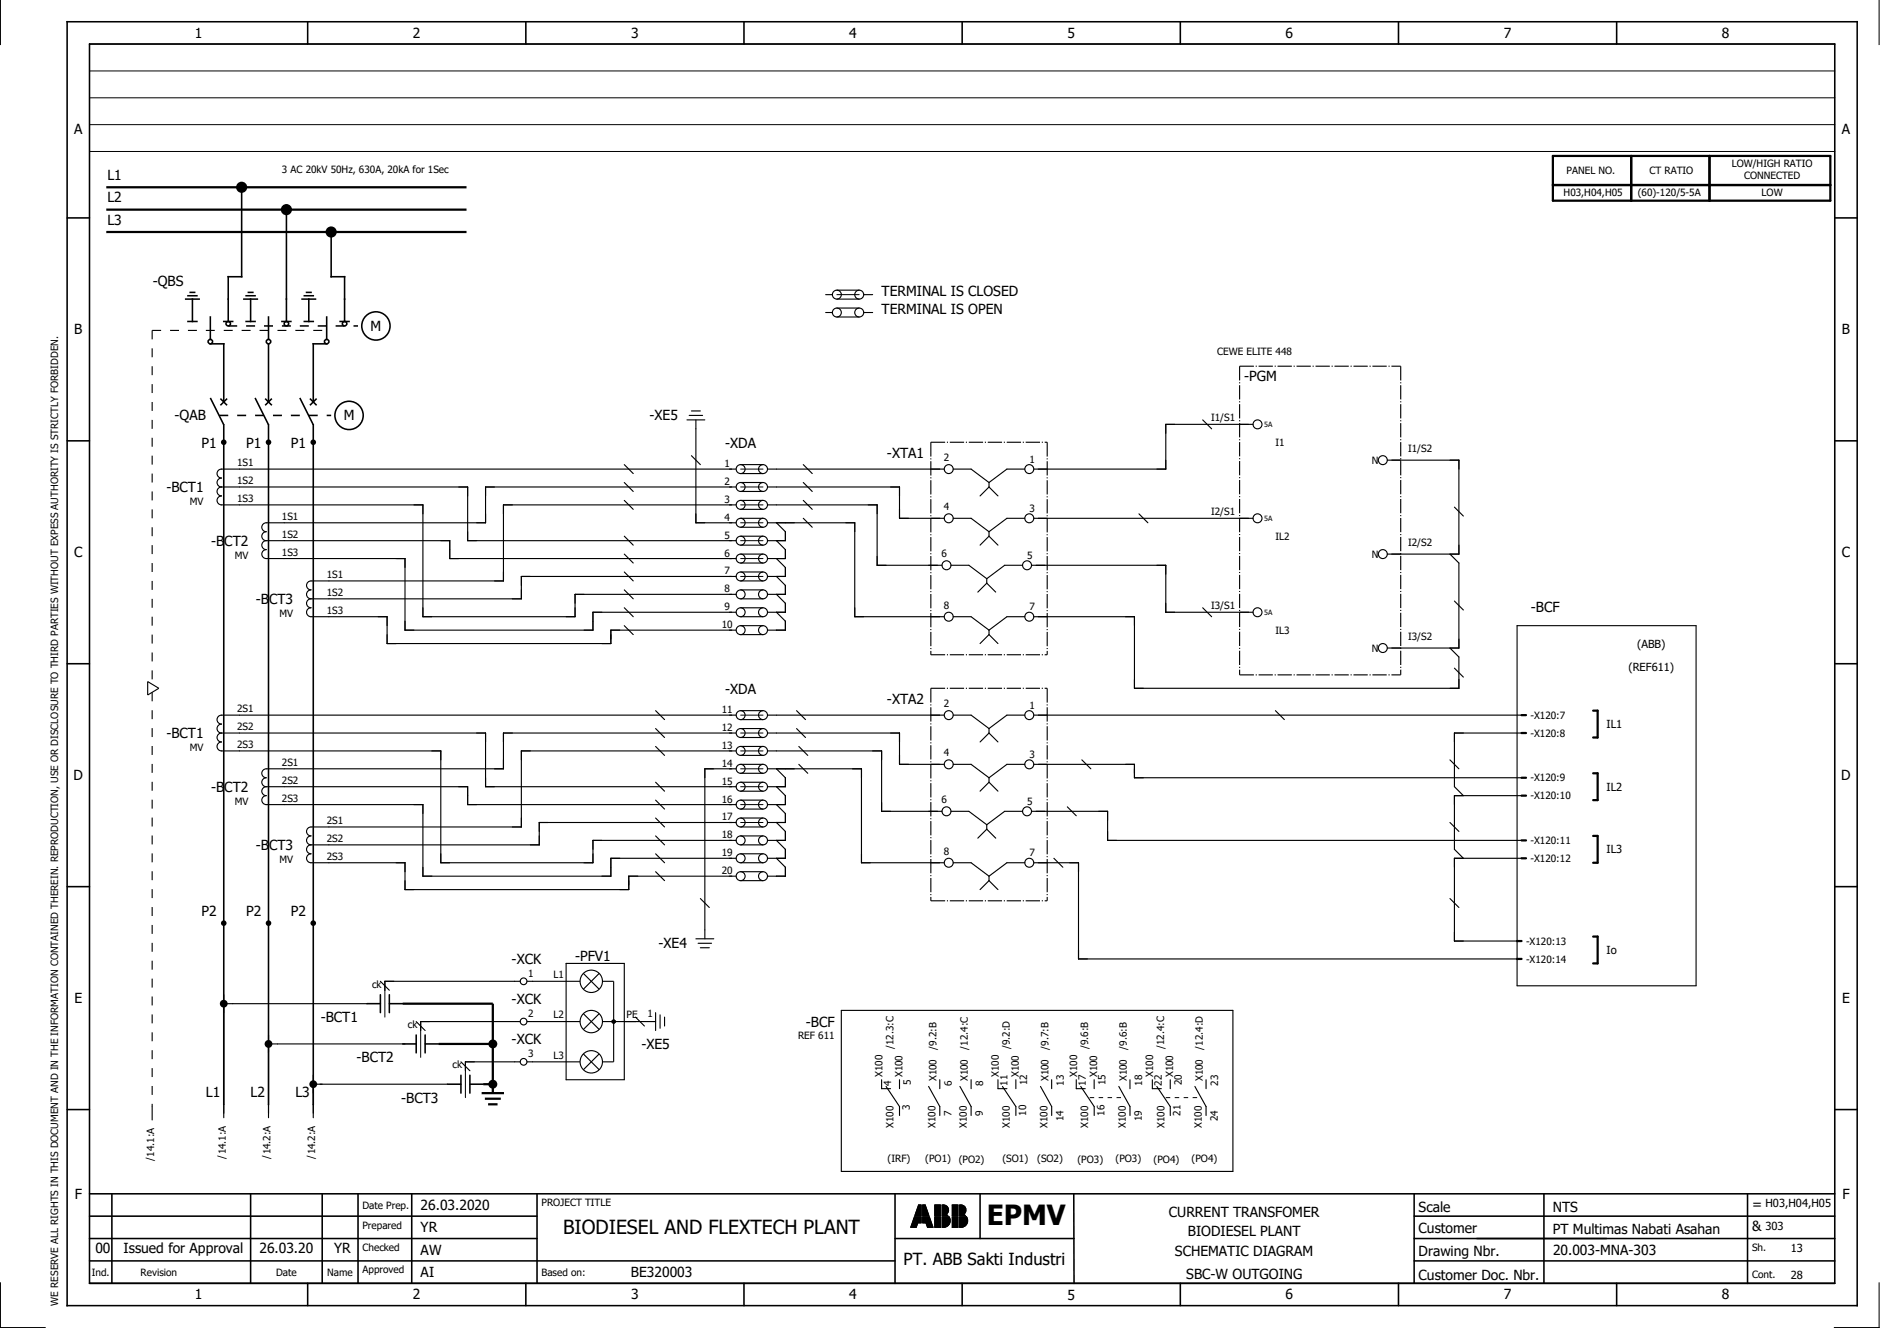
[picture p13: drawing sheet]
<svg xmlns="http://www.w3.org/2000/svg" width="297mm" height="210mm" viewBox="0 0 297 210" stroke-linecap="round" stroke-linejoin="round" font-family="sans-serif">
<defs><g id="words">
<text font-size="4.4" x="155.9" y="193.6">EPMV</text>
<text font-size="3.1" x="89" y="195.1">BIODIESEL AND FLEXTECH PLANT</text>
<text font-size="2.6" x="142.8" y="200">PT. ABB Sakti Industri</text>
<g font-size="2.2">
<text x="30.8" y="6">1</text>
<text x="65.2" y="6">2</text>
<text x="99.7" y="6">3</text>
<text x="134.2" y="6">4</text>
<text x="168.7" y="6">5</text>
<text x="203.1" y="6">6</text>
<text x="237.6" y="6">7</text>
<text x="272.1" y="6">8</text>
<text x="11.7" y="21.2">A</text>
<text x="291" y="21.2">A</text>
<text x="17" y="28.4">L1</text>
<text x="17" y="32">L2</text>
<text x="17" y="35.5">L3</text>
<text x="24.1" y="45.2">-QBS</text>
<text x="139.3" y="46.8">TERMINAL IS CLOSED</text>
<text x="11.7" y="52.9">B</text>
<text x="58.5" y="52.3">M</text>
<text x="139.3" y="49.7">TERMINAL IS OPEN</text>
<text x="291" y="52.9">B</text>
<text x="196.6" y="60.2">-PGM</text>
<text x="27.6" y="66.5">-QAB</text>
<text x="31.8" y="70.9">P1</text>
<text x="38.9" y="70.9">P1</text>
<text x="46" y="70.9">P1</text>
<text x="54.3" y="66.5">M</text>
<text x="102.6" y="66.5">-XE5</text>
<text x="114.6" y="70.9">-XDA</text>
<text x="26.3" y="77.8">-BCT1</text>
<text x="140.1" y="72.5">-XTA1</text>
<text x="11.7" y="88.1">C</text>
<text x="33.4" y="86.3">-BCT2</text>
<text x="291" y="88.1">C</text>
<text x="40.4" y="95.4">-BCT3</text>
<text x="241.9" y="96.7">-BCF</text>
<text x="114.6" y="109.8">-XDA</text>
<text x="140.1" y="111.3">-XTA2</text>
<text x="26.3" y="116.7">-BCT1</text>
<text x="11.6" y="123.3">D</text>
<text x="33.4" y="125.1">-BCT2</text>
<text x="290.9" y="123.3">D</text>
<text x="40.4" y="134.3">-BCT3</text>
<text x="31.8" y="144.8">P2</text>
<text x="38.9" y="144.8">P2</text>
<text x="46" y="144.8">P2</text>
<text x="104" y="149.9">-XE4</text>
<text x="80.8" y="152.3">-XCK</text>
<text x="90.9" y="151.8">-PFV1</text>
<text x="11.8" y="158.6">E</text>
<text x="50.7" y="161.6">-BCT1</text>
<text x="80.8" y="158.7">-XCK</text>
<text x="291.1" y="158.6">E</text>
<text x="56.3" y="167.9">-BCT2</text>
<text x="80.8" y="165.1">-XCK</text>
<text x="101.3" y="165.8">-XE5</text>
<text x="127.3" y="162.3">-BCF</text>
<text x="32.5" y="173.4">L1</text>
<text x="39.6" y="173.4">L2</text>
<text x="46.7" y="173.4">L3</text>
<text x="63.4" y="174.3">-BCT3</text>
<text x="11.8" y="189.5">F</text>
<text x="66.5" y="191.2">26.03.2020</text>
<text x="224.1" y="191.5">Scale</text>
<text x="245.4" y="191.5">NTS</text>
<text x="276.8" y="191.1">=</text>
<text x="291.1" y="189.5">F</text>
<text x="15.1" y="198">00</text>
<text x="19.5" y="198">Issued for Approval</text>
<text x="41" y="198">26.03.20</text>
<text x="52.8" y="198">YR</text>
<text x="66.5" y="194.8">YR</text>
<text x="184.7" y="192.3">CURRENT TRANSFOMER</text>
<text x="187.7" y="195.4">BIODIESEL PLANT</text>
<text x="224.1" y="194.9">Customer</text>
<text x="245.4" y="195">PT Multimas Nabati Asahan</text>
<text x="276.8" y="194.6">&amp;</text>
<text x="66.5" y="198.3">AW</text>
<text x="66.5" y="201.8">AI</text>
<text x="99.7" y="201.8">BE320003</text>
<text x="185.6" y="198.6">SCHEMATIC DIAGRAM</text>
<text x="187.4" y="202.1">SBC-W OUTGOING</text>
<text x="224.1" y="198.6">Drawing Nbr.</text>
<text x="224.1" y="202.3">Customer Doc. Nbr.</text>
<text x="245.4" y="198.3">20.003-MNA-303</text>
<text x="30.8" y="205.4">1</text>
<text x="65.2" y="205.4">2</text>
<text x="99.7" y="205.4">3</text>
<text x="134.2" y="205.4">4</text>
<text x="168.7" y="205.4">5</text>
<text x="203.1" y="205.4">6</text>
<text x="237.6" y="205.4">7</text>
<text x="272.1" y="205.4">8</text>
</g>
<g font-size="1.8">
<text x="257.3" y="106">(REF611)</text>
<text x="258.7" y="102.4">(ABB)</text>
<text x="253.8" y="115.1">IL1</text>
<text x="253.8" y="125">IL2</text>
<text x="253.8" y="134.9">IL3</text>
<text x="253.8" y="150.8">Io</text>
<text x="278.9" y="190.8">H03,H04,H05</text>
<text x="278.9" y="194.3">303</text>
<text x="282.9" y="197.9">13</text>
<text x="282.9" y="202.1">28</text>
</g>
<g font-size="1.6">
<text x="44.5" y="27.3">3 AC 20kV 50Hz, 630A, 20kA for 1Sec</text>
<text x="247.5" y="27.5">PANEL NO.</text>
<text x="260.6" y="27.5">CT RATIO</text>
<text x="273.6" y="26.4">LOW/HIGH RATIO</text>
<text x="275.6" y="28.3">CONNECTED</text>
<text x="247" y="31">H03,H04,H05</text>
<text x="258.8" y="31">(60)-120/5-5A</text>
<text x="278.3" y="31">LOW</text>
<text x="192.3" y="56.1">CEWE ELITE 448</text>
<text x="191.4" y="66.5">I1/S1</text>
<text x="201.5" y="70.5">I1</text>
<text x="222.5" y="71.5">I1/S2</text>
<text x="37.5" y="73.7">1S1</text>
<text x="37.5" y="76.5">1S2</text>
<text x="114.5" y="73.8">1</text>
<text x="114.5" y="76.6">2</text>
<text x="149.1" y="72.9">2</text>
<text x="162.7" y="73.1">1</text>
<text x="216.7" y="73.3">N</text>
<text x="30" y="79.8">MV</text>
<text x="37.5" y="79.3">1S3</text>
<text x="44.5" y="82.2">1S1</text>
<text x="114.5" y="79.5">3</text>
<text x="114.5" y="82.3">4</text>
<text x="149.1" y="80.7">4</text>
<text x="162.7" y="80.9">3</text>
<text x="191.4" y="81.4">I2/S1</text>
<text x="37.1" y="88.3">MV</text>
<text x="44.5" y="85">1S2</text>
<text x="44.5" y="87.8">1S3</text>
<text x="114.5" y="85.1">5</text>
<text x="114.5" y="88">6</text>
<text x="148.8" y="88.1">6</text>
<text x="162.3" y="88.3">5</text>
<text x="201.5" y="85.3">IL2</text>
<text x="216.7" y="88.2">N</text>
<text x="222.5" y="86.3">I2/S2</text>
<text x="51.6" y="91.4">1S1</text>
<text x="51.6" y="94.2">1S2</text>
<text x="114.5" y="90.8">7</text>
<text x="114.5" y="93.6">8</text>
<text x="44.2" y="97.5">MV</text>
<text x="51.6" y="97">1S3</text>
<text x="114" y="99.3">10</text>
<text x="114.5" y="96.4">9</text>
<text x="149.1" y="96.2">8</text>
<text x="162.7" y="96.5">7</text>
<text x="191.4" y="96.2">I3/S1</text>
<text x="201.5" y="100.2">IL3</text>
<text x="222.5" y="101.2">I3/S2</text>
<text x="216.7" y="103">N</text>
<text x="37.5" y="112.6">2S1</text>
<text x="114" y="112.7">11</text>
<text x="149.1" y="111.8">2</text>
<text x="162.7" y="112">1</text>
<text x="241.8" y="113.6">-X120:7</text>
<text x="30" y="118.7">MV</text>
<text x="37.5" y="115.4">2S2</text>
<text x="37.5" y="118.2">2S3</text>
<text x="114" y="115.5">12</text>
<text x="114" y="118.4">13</text>
<text x="149.1" y="119.5">4</text>
<text x="162.7" y="119.8">3</text>
<text x="241.8" y="116.4">-X120:8</text>
<text x="44.5" y="121.1">2S1</text>
<text x="44.5" y="123.9">2S2</text>
<text x="114" y="121.2">14</text>
<text x="114" y="124">15</text>
<text x="241.8" y="123.5">-X120:9</text>
<text x="37.1" y="127.2">MV</text>
<text x="44.5" y="126.7">2S3</text>
<text x="51.6" y="130.2">2S1</text>
<text x="114" y="126.8">16</text>
<text x="114" y="129.7">17</text>
<text x="148.8" y="127">6</text>
<text x="162.3" y="127.2">5</text>
<text x="241.8" y="126.3">-X120:10</text>
<text x="44.2" y="136.4">MV</text>
<text x="51.6" y="133.1">2S2</text>
<text x="51.6" y="135.9">2S3</text>
<text x="114" y="132.5">18</text>
<text x="114" y="135.3">19</text>
<text x="149.1" y="135.1">8</text>
<text x="162.7" y="135.3">7</text>
<text x="241.8" y="133.4">-X120:11</text>
<text x="241.8" y="136.2">-X120:12</text>
<text x="114" y="138.2">20</text>
<text x="241.1" y="149.3">-X120:13</text>
<text x="83.4" y="154.4">1</text>
<text x="87.4" y="154.6">L1</text>
<text x="241.1" y="152.1">-X120:14</text>
<text x="58.8" y="156.1">ck</text>
<text x="83.4" y="160.8">2</text>
<text x="87.4" y="160.9">L2</text>
<text x="99" y="160.9">PE</text>
<text x="102.3" y="160.7">1</text>
<text x="64.4" y="162.5">ck</text>
<text x="83.4" y="167.1">3</text>
<text x="87.4" y="167.3">L3</text>
<text x="126.1" y="164.3">REF 611</text>
<text x="141.2" y="165.8" transform="rotate(-90 141.2 165.8)">/12.3:C</text>
<text x="148" y="165.9" transform="rotate(-90 148 165.9)">/9.2:B</text>
<text x="152.9" y="165.9" transform="rotate(-90 152.9 165.9)">/12.4:C</text>
<text x="159.6" y="165.8" transform="rotate(-90 159.6 165.8)">/9.2:D</text>
<text x="165.7" y="165.9" transform="rotate(-90 165.7 165.9)">/9.7:B</text>
<text x="171.9" y="165.8" transform="rotate(-90 171.9 165.8)">/9.6:B</text>
<text x="178" y="165.9" transform="rotate(-90 178 165.9)">/9.6:B</text>
<text x="184" y="165.8" transform="rotate(-90 184 165.8)">/12.4:C</text>
<text x="190" y="165.9" transform="rotate(-90 190 165.9)">/12.4:D</text>
<text x="71.5" y="168.8">ck</text>
<text x="139.4" y="170.2" transform="rotate(-90 139.4 170.2)">X100</text>
<text x="140.8" y="171.6" transform="rotate(-90 140.8 171.6)">4</text>
<text x="142.6" y="170.3" transform="rotate(-90 142.6 170.3)">X100</text>
<text x="143.9" y="171.5" transform="rotate(-90 143.9 171.5)">5</text>
<text x="148" y="170.9" transform="rotate(-90 148 170.9)">X100</text>
<text x="150.4" y="171.6" transform="rotate(-90 150.4 171.6)">6</text>
<text x="152.9" y="170.9" transform="rotate(-90 152.9 170.9)">X100</text>
<text x="155.4" y="171.6" transform="rotate(-90 155.4 171.6)">8</text>
<text x="157.8" y="170.2" transform="rotate(-90 157.8 170.2)">X100</text>
<text x="159.2" y="171.6" transform="rotate(-90 159.2 171.6)">11</text>
<text x="161" y="170.3" transform="rotate(-90 161 170.3)">X100</text>
<text x="162.3" y="171.5" transform="rotate(-90 162.3 171.5)">12</text>
<text x="165.7" y="170.9" transform="rotate(-90 165.7 170.9)">X100</text>
<text x="168.1" y="171.6" transform="rotate(-90 168.1 171.6)">13</text>
<text x="170.2" y="170.2" transform="rotate(-90 170.2 170.2)">X100</text>
<text x="171.6" y="171.6" transform="rotate(-90 171.6 171.6)">17</text>
<text x="173.4" y="170.3" transform="rotate(-90 173.4 170.3)">X100</text>
<text x="174.7" y="171.5" transform="rotate(-90 174.7 171.5)">15</text>
<text x="178" y="170.9" transform="rotate(-90 178 170.9)">X100</text>
<text x="180.5" y="171.6" transform="rotate(-90 180.5 171.6)">18</text>
<text x="182.2" y="170.2" transform="rotate(-90 182.2 170.2)">X100</text>
<text x="183.6" y="171.6" transform="rotate(-90 183.6 171.6)">22</text>
<text x="185.4" y="170.3" transform="rotate(-90 185.4 170.3)">X100</text>
<text x="186.7" y="171.5" transform="rotate(-90 186.7 171.5)">20</text>
<text x="190.1" y="170.9" transform="rotate(-90 190.1 170.9)">X100</text>
<text x="192.5" y="171.6" transform="rotate(-90 192.5 171.6)">23</text>
<text x="141.2" y="178.3" transform="rotate(-90 141.2 178.3)">X100</text>
<text x="143.8" y="175.5" transform="rotate(-90 143.8 175.5)">3</text>
<text x="147.8" y="178.3" transform="rotate(-90 147.8 178.3)">X100</text>
<text x="150.4" y="176.4" transform="rotate(-90 150.4 176.4)">7</text>
<text x="152.8" y="178.3" transform="rotate(-90 152.8 178.3)">X100</text>
<text x="155.3" y="176.4" transform="rotate(-90 155.3 176.4)">9</text>
<text x="159.6" y="178.3" transform="rotate(-90 159.6 178.3)">X100</text>
<text x="162.1" y="176.4" transform="rotate(-90 162.1 176.4)">10</text>
<text x="165.5" y="178.3" transform="rotate(-90 165.5 178.3)">X100</text>
<text x="168" y="177.2" transform="rotate(-90 168 177.2)">14</text>
<text x="172" y="178.3" transform="rotate(-90 172 178.3)">X100</text>
<text x="174.5" y="176.4" transform="rotate(-90 174.5 176.4)">16</text>
<text x="177.9" y="178.3" transform="rotate(-90 177.9 178.3)">X100</text>
<text x="180.4" y="177.2" transform="rotate(-90 180.4 177.2)">19</text>
<text x="184" y="178.3" transform="rotate(-90 184 178.3)">X100</text>
<text x="186.5" y="176.4" transform="rotate(-90 186.5 176.4)">21</text>
<text x="189.9" y="178.3" transform="rotate(-90 189.9 178.3)">X100</text>
<text x="192.4" y="177.2" transform="rotate(-90 192.4 177.2)">24</text>
<text x="24.2" y="183.6" transform="rotate(-90 24.2 183.6)">/14.1:A</text>
<text x="35.6" y="183.2" transform="rotate(-90 35.6 183.2)">/14.1:A</text>
<text x="42.6" y="183.2" transform="rotate(-90 42.6 183.2)">/14.2:A</text>
<text x="49.7" y="183.2" transform="rotate(-90 49.7 183.2)">/14.2:A</text>
<text x="140.2" y="183.6">(IRF)</text>
<text x="146.2" y="183.7">(PO1)</text>
<text x="151.5" y="183.8">(PO2)</text>
<text x="158.4" y="183.6">(SO1)</text>
<text x="163.9" y="183.7">(SO2)</text>
<text x="170.2" y="183.8">(PO3)</text>
<text x="176.3" y="183.7">(PO3)</text>
<text x="182.3" y="183.8">(PO4)</text>
<text x="188.3" y="183.7">(PO4)</text>
<text x="57.3" y="191">Date Prep.</text>
<text x="85.6" y="190.6">PROJECT TITLE</text>
<text x="57.3" y="194.2">Prepared</text>
<text x="57.3" y="197.8">Checked</text>
<text x="276.8" y="197.7">Sh.</text>
<text x="14.5" y="201.6">Ind.</text>
<text x="22.2" y="201.6">Revision</text>
<text x="43.6" y="201.6">Date</text>
<text x="51.7" y="201.6">Name</text>
<text x="57.3" y="201.3">Approved</text>
<text x="85.6" y="201.6">Based on:</text>
<text x="276.8" y="201.9">Cont.</text>
<text x="9.2" y="206.4" transform="rotate(-90 9.2 206.4)">WE RESERVE ALL RIGHTS IN THIS DOCUMENT AND IN THE INFORMATION CONTAINED THEREIN. REPRODUCTION, USE OR DISCLOSURE TO THIRD PARTIES WITHOUT EXPESS AUTHORITY IS STRICTLY FORBIDDEN.</text>
</g>
<g font-size="1.1">
<text x="199.7" y="67.5">5A</text>
<text x="199.7" y="82.3">5A</text>
<text x="199.7" y="97.2">5A</text>
</g>
</g></defs>
<g fill="none" stroke="#000" stroke-width=".25">
<path d="M10.6 3.4h282.8v203h-282.8zM14.1 7h275.8v195.8h-275.8zM48.6 3.4v3.6M83.1 3.4v3.6M117.6 3.4v3.6M152 3.4v3.6M186.5 3.4v3.6M221 3.4v3.6M255.4 3.4v3.6M10.6 34.4h3.5M38.2 29.6v14.1h-2.1v7.1M45.3 33.1v17.7"/>
<path d="M52.3 36.7v7h2.1v7.1M289.9 34.4h3.5M29.3 47.3h2.2M29.7 50.8h1.4M29.7 46.7h1.4M30.1 46.2h.7M30.4 47.3v3.5M33.2 54.3h2.2v9.2M33.2 50.1v3.5M35.4 50.8h1.4M38.5 47.3h2.2M38.9 50.8h1.4"/>
<path d="M38.9 46.7h1.4M39.2 46.2h.7M39.6 47.3v3.5M42.4 50.1v3.5M42.4 54.3v9.2M44.5 50.8h1.5M47.7 47.3h2.1M48.1 50.8h1.4M48.1 46.7h1.4M48.4 46.2h.7M48.8 47.3v3.5M51.6 54.3h-2.1v9.2"/>
<path d="M51.6 50.1v3.5M53.7 50.8h1.5M10.6 69.7h3.5M33.2 62.9l2.2 4.2v107.4M34.8 63l1.1 1.1M35.9 63l-1.1 1.1M40.3 62.9l2.1 4.2v107.4M41.9 63l1.1 1.1M43 63l-1.1 1.1M47.4 62.9l2.1 4.2v107.4M49 63l1 1.1M50 63l-1 1.1"/>
<path d="M289.9 69.7h3.5M10.6 104.9h3.5M289.9 104.9h3.5M10.6 140.1h3.5M58 158.6h2.1M60.1 157.2v2.9M61.5 157.2v2.9M61.5 158.6h2.1M289.9 140.1h3.5M10.6 175.4h3.5M63.6 165h2.2M65.8 163.6v2.8"/>
<path d="M67.2 163.6v2.8M67.2 165h2.1M70.7 171.4h2.1M72.8 170v2.8M74.2 170v2.8M74.2 171.4h2.2M289.9 175.4h3.5M14.1 195.8h70.7M14.1 188.7h275.8M14.1 192.2h70.7M14.1 199.3h127.3M17.7 188.7v14.1"/>
<path d="M39.6 188.7v14.1M50.9 188.7v14.1M56.6 188.7v14.1M65.1 188.7v14.1M84.8 188.7v14.1M141.4 195.8h28.3M141.4 188.7v14.2M154.8 188.7v7.1M169.7 188.7v14.2M223.4 195.8h66.5M223.4 188.7v14.1M223.4 192.2h66.5"/>
<path d="M223.4 199.3h66.5M243.9 188.7v14.1M276.1 188.7v14.2M14.1 202.9h275.8M48.6 202.8v3.6M83.1 202.8v3.6M117.6 202.8v3.6M152 202.8v3.6M186.5 202.8v3.6M221 202.8v3.6M255.4 202.8v3.6"/>
<circle cx="33.2" cy="54" r=".35"/>
<circle cx="36.1" cy="51.2" r=".35"/>
<circle cx="42.4" cy="54" r=".35"/>
<circle cx="45.3" cy="51.2" r=".35"/>
<circle cx="51.6" cy="54" r=".35"/>
<circle cx="54.4" cy="51.2" r=".35"/>
<circle cx="59.4" cy="51.5" r="2.24"/>
<circle cx="55.2" cy="65.7" r="2.24"/>
</g>
<g fill="none" stroke="#000" stroke-width=".16">
<path d="M.1 0v7M296.9 0v7M14.1 11.2h275.8M14.1 15.5h275.8M14.1 19.7h275.8M14.1 7h275.8M14.1 23.9h275.8M132.2 46.6h3.6M117 74.1h3.6M117 77h3.6M117 79.8h3.6M117 82.6h3.6"/>
<path d="M117 88.3h3.6M117 85.5h3.6M117 91.1h3.6M117 113h3.6M117 115.9h3.6M117 118.7h3.6M117 121.5h3.6M117 124.3h3.6M117 127.2h3.6M117 130h3.6M60.8 156.5v4.3M66.5 162.9v4.2"/>
<path d="M73.5 169.2v4.3M143.9 193.9v.1M144 193.7v.3M144 193.6v.4M144.1 193.4v.6M144.1 193.3v.7M144.2 193.1v.9M144.3 193v1M144.3 192.8v1.2M144.4 192.6v1.4M144.4 192.5v1.5M144.5 192.3h1.1v1h-.6l-.2 .7h-.9z"/>
<path d="M144.5 192.3v1.7M144.6 192v.1M144.6 192.3v1.7M144.6 191.8v.3M144.7 191.7v.4M144.7 192.3v1.7M144.8 191.5v.6M144.8 192.3v1.7M144.8 191.4v.7M144.8 192.3v1.6M144.9 191.2v.9M144.9 192.3v1.4"/>
<path d="M144.9 191.1v1M144.9 192.3v1.3M145 190.9v1.2M145 192.3v1.1M145 190.7v1.4M145 192.3v1M145.1 190.6v1.5M145.1 192.3v1M145.1 190.5h.5v1.6h-1.1zM145.1 190.5v1.6M145.2 190.5v1.6M145.2 192.3v1"/>
<path d="M145.3 190.5v1.6M145.3 192.3v1M145.4 190.5v1.6M145.4 192.3v1M145.5 190.5v1.6M145.5 192.3v1M145.8 190.5h.4l.6 1.6h-1zM145.8 192.3h1l.6 1.7h-.9l-.2-.7h-.5zM145.8 190.5v1.6M145.8 192.3v1M145.9 190.5v1.6M145.9 192.3v1"/>
<path d="M146 190.5v1.6M146 192.3v1M146.1 190.5v1.6M146.1 192.3v1M146.2 190.5v1.6M146.2 192.3v1M146.2 190.6v1.5M146.3 190.8v1.3M146.3 192.3v1M146.4 190.9v1.2M146.4 192.3v1.2M146.4 191.1v1"/>
<path d="M146.4 192.3v1.3M146.5 191.2v.9M146.5 192.3v1.5M146.5 191.4v.7M146.5 192.3v1.6M146.6 191.6v.5M146.6 192.3v1.7M146.6 191.7v.4M146.7 191.9v.2M146.7 192.3v1.7M146.7 192v.1M146.8 192.3v1.7"/>
<path d="M146.8 192.4v1.6M146.9 192.5v1.5M147 192.7v1.3M147 192.8v1.2M147.1 193v1M147.1 193.1v.9M147.2 193.3v.7M147.2 193.5v.5M147.3 193.6v.4M147.3 193.8v.2M147.4 193.9v.1M147.7 190.5h.9v1.6h-.9z"/>
<path d="M147.7 192.3h.9v1.7h-.9zM147.7 190.5v1.6M147.7 192.3v1.7M147.8 190.5v1.6M147.8 192.3v1.7M147.9 190.5v1.6M147.9 192.3v1.7M148 190.5v1.6M148 192.3v1.7M148.1 190.5v1.6M148.1 192.3v1.7M148.2 190.5v1.6"/>
<path d="M148.2 192.3v1.7M148.3 190.5v1.6M148.3 192.3v1.7M148.4 190.5v1.6M148.4 192.3v1.7M148.5 190.5v1.6M148.5 192.3v1.7M148.6 190.5v1.6M148.6 192.3v1.7M148.8 190.5a.82 .82 0 0 1 1 .4 .82 .82 0 0 1-.3 1l.3 .2h-1zM148.9 190.5v1.6M148.9 192.3v1.7"/>
<path d="M149 190.5v1.6M149 192.3v1.7M149.1 190.5v1.6M149.1 192.3v1.7M149.2 190.5v1.6M149.2 192.3v1.7M149.3 190.5v1.6M149.3 192.3v1.7M149.4 190.5v1.6M149.4 192.3v1.6M149.5 190.6v1.5M149.5 192.3v1.6"/>
<path d="M149.6 190.6v1.3M149.6 192v.1M149.6 192.3v1.6M149.6 190.7v1.2M149.7 190.7v1.1M149.7 192v.1M149.7 192.3v1.5M149.7 190.8v.9M149.7 192.1h.1M149.8 190.9v.7M149.8 192.3v1.4M149.8 191v.5"/>
<path d="M149.9 192.3v1.3M150 192.3a1.06 1.06 0 0 1-.9 1.7M150 192.3h-1.2v1.7h.3M150 192.4v1.1M150.1 192.5v.9M150.1 192.7v.5M150.4 190.5h1v1.6h-1zM150.4 192.3h1v1.7h-1zM150.5 190.5v1.6M150.5 192.3v1.7M150.6 190.5v1.6M150.6 192.3v1.7"/>
<path d="M150.7 190.5v1.6M150.7 192.3v1.7M150.8 190.5v1.6M150.8 192.3v1.7M150.9 190.5v1.6M150.9 192.3v1.7M151 190.5v1.6M151 192.3v1.7M151.1 190.5v1.6M151.1 192.3v1.7M151.2 190.5v1.6M151.2 192.3v1.7"/>
<path d="M151.3 190.5v1.6M151.3 192.3v1.7M151.6 190.5a.82 .82 0 0 1 1 .4 .82 .82 0 0 1-.4 1l.3 .2h-.9zM151.7 190.5v1.6M151.7 192.3v1.7M151.8 190.5v1.6M151.8 192.3v1.7M151.9 190.5v1.6M151.9 192.3v1.7M152 190.5v1.6M152 192.3v1.7M152.1 190.5v1.6"/>
<path d="M152.1 192.3v1.7M152.2 190.5v1.6M152.2 192.3v1.6M152.3 190.6v1.5M152.3 192.3v1.6M152.3 190.6v1.3M152.3 192v.1M152.4 190.7v1.1M152.4 192v.1M152.4 192.3v1.6M152.4 192.3v1.5M152.5 190.8v.9"/>
<path d="M152.5 192.1h.1M152.5 192.3v1.5M152.5 190.9v.7M152.5 192.3v1.4M152.6 191v.5M152.6 192.3v1.4M152.7 192.3v1.3M152.7 192.3a1.06 1.06 0 0 1-.9 1.7M152.7 192.3h-1.1v1.7h.2M152.8 192.4v1.1M152.8 192.5v.9M152.9 192.7v.5"/>
<path d="M.1 202.8v7h7M296.9 202.8v7h-7.1"/>
</g>
<g fill="none" stroke="#000" stroke-width=".18">
<path d="M130.5 46.6h1M130.5 49.4h1M132.2 47.3h3.6M132.2 45.9h3.6M132.2 50.1h3.6M132.2 48.7h3.6M136.5 46.6h1.4M136.5 49.4h1.4M35 77a.71 .71 0 0 0-.7 .7 .71 .71 0 0 0 .7 .7 .71 .71 0 0 0-.7 .7 .71 .71 0 0 0 .7 .7h31.8v17.7h24.1v-3.6h25.4M35 77h38.9v8.5h42.4M98.6 73.4l1.5 1.5M98.6 76.3l1.5 1.4"/>
<path d="M98.6 79.1l1.5 1.4M108.5 66.4h2.9M108.9 65.7h2.1M109.2 65h1.5M109.2 72l1.5 1.4M109.9 66.4v16.2h6.4M116.3 74.1h-81.3a.71 .71 0 0 0-.7 .8 .71 .71 0 0 0 .7 .7 .71 .71 0 0 0-.7 .7 .71 .71 0 0 0 .7 .7M116.3 77h-39.6v5.6h-34.6a.71 .71 0 0 0-.7 .7 .71 .71 0 0 0 .7 .7 .71 .71 0 0 0-.7 .8 .71 .71 0 0 0 .7 .7M116.3 79.8h-36.8v12h-30.4a.71 .71 0 0 0-.7 .7 .71 .71 0 0 0 .7 .7 .71 .71 0 0 0-.7 .7 .71 .71 0 0 0 .7 .8M117 74.9h3.6M117 73.4h3.6M117 77.7h3.6"/>
<path d="M117 76.3h3.6M117 79.1h3.6M121.3 77h20.8v4.9h7.1M121.3 79.8h17.3v9.5h10.2M121.3 74.1h27.9M126.9 73.4l1.4 1.5M126.9 76.3l1.4 1.4M126.9 79.1l1.4 1.4M150.6 74.1h2.8l2.9 2.2M156.3 77l1.4 1.4M156.3 77l-1.5 1.4M156.3 76.3v.7"/>
<path d="M161.9 74.1h-2.8l-2.8 2.2M190 66.4l1.4 1.4M198 67.1h-13.8v7h-20.9M219.2 72.7h11.3v14.9h-11.3M42.1 85.5a.71 .71 0 0 0-.7 .7 .71 .71 0 0 0 .7 .7 .71 .71 0 0 0-.7 .7 .71 .71 0 0 0 .7 .7h21.9v11.3h29.7v-2.8h22.6M42.1 85.5h29v2.8h45.2M49.1 94.7a.71 .71 0 0 0-.7 .7 .71 .71 0 0 0 .7 .7 .71 .71 0 0 0-.7 .7 .71 .71 0 0 0 .7 .7h12.1v4.2h35.3v-2.1h19.8M98.6 84.8l1.5 1.4M98.6 87.6l1.5 1.4M98.6 90.4l1.5 1.4M98.6 93.2l1.5 1.5M98.6 96.1l1.5 1.4"/>
<path d="M98.6 98.9l1.5 1.4M116.3 91.1h-33.9v3.6h-33.3M117 91.8h3.6M117 94.7h3.6M117 97.5h3.6M117 81.9h3.6M117 87.6h3.6M117 98.9h3.6M117 80.5h3.6M117 83.3h3.6M117 86.2h3.6M117 84.8h3.6"/>
<path d="M117 89h3.6M117 90.4h3.6M117 93.2h3.6M117 96.1h3.6M121.3 82.6h13.8v14.9h14.1M122.7 82.6l1.4 1.4v1.5h-2.8M122.7 85.5l1.4 1.4v1.4h-2.8M122.7 88.3l1.4 1.4v1.4h-2.8M122.7 91.1l1.4 1.4v1.4h-2.8M122.7 93.9l1.4 1.5v1.4h-2.8M122.7 96.8l1.4 1.4v1.4h-2.8M126.9 81.9l1.4 1.4"/>
<path d="M150.3 89.3h2.8l2.8 2.2M150.6 97.5h2.8l2.9 2.1M150.6 81.9h2.8l2.9 2.1M155.9 92.2l1.4 1.4M155.9 92.2l-1.4 1.4M155.9 91.5v.7M156.3 84v.8M156.3 99.6v.7M156.3 84.8l1.4 1.4M156.3 84.8l-1.5 1.4M161.6 89.3h-2.9l-2.8 2.2M161.9 97.5h-2.8l-2.8 2.1"/>
<path d="M161.9 81.9h-2.8l-2.8 2.1M163 89.3h21.2v7.5h13.8M163.3 97.5h15.9v11.3h51.3v-5l-1.4-1.4M163.3 81.9h34.7M179.9 81.2l1.5 1.4M190 96.1l1.4 1.4M229.1 87.6l1.4 1.4v13.4h-11.3M229.8 95l1.4 1.4M229.8 80.2l1.4 1.4M239.7 98.9h28.3v56.9h-28.3zM23.3 107.7l1.8 1.1-1.8 1.1zM35 115.9a.71 .71 0 0 0-.7 .7 .71 .71 0 0 0 .7 .7 .71 .71 0 0 0-.7 .7 .71 .71 0 0 0 .7 .7h34.6v17.7h24.1v-3.6h22.6"/>
<path d="M35 115.9h41.7v8.4h39.6M103.6 112.3l1.4 1.4M103.6 115.2l1.4 1.4M103.6 118l1.4 1.4M116.3 113h-81.3a.71 .71 0 0 0-.7 .7 .71 .71 0 0 0 .7 .7 .71 .71 0 0 0-.7 .8 .71 .71 0 0 0 .7 .7M116.3 115.9h-36.8v5.6h-37.4a.71 .71 0 0 0-.7 .7 .71 .71 0 0 0 .7 .7 .71 .71 0 0 0-.7 .7 .71 .71 0 0 0 .7 .7M116.3 118.7h-33.9v12h-33.3a.71 .71 0 0 0-.7 .7 .71 .71 0 0 0 .7 .7 .71 .71 0 0 0-.7 .7 .71 .71 0 0 0 .7 .7M117 100.3h3.6M117 113.7h3.6M117 112.3h3.6M117 116.6h3.6M117 115.2h3.6"/>
<path d="M117 119.4h3.6M117 118h3.6M121.3 115.9h20.8v4.9h7.1M121.3 118.7h18v9.5h9.5M121.3 113h27.9M125.9 112.3l1.4 1.4M125.9 115.2l1.4 1.4M126.2 118l1.4 1.4M150.6 113h2.8l2.9 2.2M156.3 115.2v.7M156.3 100.3l1.4 1.4M156.3 100.3l-1.5 1.4"/>
<path d="M156.3 115.9l1.4 1.4M156.3 115.9l-1.5 1.4M161.9 113h-2.8l-2.8 2.2M163.3 113h77.1M201.5 112.3l1.4 1.4M229.8 105.6l1.4 1.4M240.4 115.9h-10.6v8.4l1.4 1.5M42.1 124.3a.71 .71 0 0 0-.7 .8 .71 .71 0 0 0 .7 .7 .71 .71 0 0 0-.7 .7 .71 .71 0 0 0 .7 .7h24.7v11.3h29.7v-2.8h19.8M42.1 124.3h31.8v2.9h42.4M49.1 133.5a.71 .71 0 0 0-.7 .7 .71 .71 0 0 0 .7 .8 .71 .71 0 0 0-.7 .7 .71 .71 0 0 0 .7 .7h14.9v4.2h35.3v-2.1h17M103.6 123.6l1.4 1.5M103.6 126.5l1.4 1.4"/>
<path d="M103.6 129.3l1.4 1.4M103.6 132.1l1.4 1.4M103.6 135l1.4 1.4M103.6 137.8l1.4 1.4M116.3 121.5h-4.9v26.9M116.3 130h-31.1v3.5h-36.1M117 130.7h3.6M117 133.5h3.6M117 136.4h3.6M117 120.8h3.6M117 122.2h3.6M117 125.1h3.6"/>
<path d="M117 123.6h3.6M117 127.9h3.6M117 126.5h3.6M117 129.3h3.6M117 132.1h3.6M117 135h3.6M117 139.2h3.6M117 137.8h3.6M121.3 121.5h14.8v14.9h13.1M122.7 132.8l1.4 1.4v1.5h-2.8M122.7 121.5l1.4 1.4v1.4h-2.8M122.7 124.3l1.4 1.5v1.4h-2.8"/>
<path d="M122.7 127.2l1.4 1.4v1.4h-2.8M122.7 130l1.4 1.4v1.4h-2.8M122.7 135.7l1.4 1.4v1.4h-2.8M126.2 120.8l1.4 1.4M150.3 128.2h2.8l2.8 2.2M150.6 136.4h2.8l2.9 2.1M150.6 120.8h2.8l2.9 2.1M155.9 130.4v.7M155.9 131.1l1.4 1.4M155.9 131.1l-1.4 1.4M156.3 122.9v.7M156.3 138.5v.7"/>
<path d="M156.3 123.6l1.4 1.5M156.3 123.6l-1.5 1.5M156.3 139.2l1.4 1.4M156.3 139.2l-1.5 1.4M161.6 128.2h-2.9l-2.8 2.2M161.9 136.4h-2.8l-2.8 2.1M161.9 120.8h-2.8l-2.8 2.1M163 128.2h12v4.6h65.4M163.3 136.4h7.1v15.2h69.3M163.3 120.8h15.9v2.1h61.2M166.5 135.7l1.4 1.4M168.6 127.5l1.5 1.4"/>
<path d="M170.9 120.1l1.4 1.4M229.1 120.1l1.4 1.4M229.1 130l1.4 1.4M240.4 125.8h-10.6v8.4l1.4 1.5M240.4 135.7h-10.6v13h9.9M35.4 157.2v19.5M35.4 158.6h22.6M60.1 155.1l1.4 1.4M82.2 155.1h-21.4v1.4M83.3 155.1h8.4M89.4 152.3h9.2v18.4h-9.2zM92.2 153.9l2.5 2.5"/>
<path d="M94.7 153.9l-2.5 2.5M95.2 155.1h1.8v12.7h-1.8M109.9 148.4h2.9M110.3 149.1h2.1M110.7 142l1.4 1.4M110.7 149.8h1.4M132.9 159.7h61.9v25.5h-61.9zM229.1 142l1.4 1.4M24 174.9v2.1M42.4 163.6v13.1M42.4 165h21.6M49.5 170v6.7"/>
<path d="M49.5 171.4h21.2M65.8 161.5l1.4 1.4M72.8 167.8l1.4 1.4M82.2 161.5h-15.7v1.4M82.2 167.8h-8.7v1.4M83.3 161.5h8.4M83.3 167.8h8.4M92.2 166.6l2.5 2.5M92.2 160.2l2.5 2.5M94.7 166.6l-2.5 2.5M94.7 160.2l-2.5 2.5M96.7 161.4v.2"/>
<path d="M96.7 161.3v.3M96.8 161.3v.4M96.8 161.2v.5M96.9 161.2v.5M97 161.2v.5M97.1 161.2v.5M97.1 161.3v.4M97.2 161.3v.3M97.2 161.4v.2M100.4 160.8l1.4 1.4M103.6 161.5h-8.4M103.6 160.1v2.8"/>
<path d="M104.3 160.4v2.1M105 160.8v1.4M139.3 170.7v1.4h1.4M140 171.7l2.1 3.2v1.4M142.1 170.7v1.4M146.7 171.7l1.8 3.2v1.4M148.5 170.7v1.4M151.7 171.7l1.7 3.2v1.4M153.4 170.7v1.4M157.7 170.7v1.4h1.4M158.4 171.7l2.1 3.2v1.4M160.5 170.7v1.4"/>
<path d="M164.4 171.7l1.8 3.2v1.4M166.2 170.7v1.4M170.1 170.7v1.4h1.4M170.8 171.7l2.1 3.2v1.4M172.9 170.7v1.4M176.8 171.7l1.7 3.2v1.4M178.5 170.7v1.4M182.1 170.7v1.4h1.4M182.8 171.7l2.1 3.2v1.4M184.9 170.7v1.4M188.8 171.7l1.8 3.2v1.4M190.6 170.7v1.4"/>
<circle cx="132.2" cy="46.6" r=".71"/>
<circle cx="132.2" cy="49.4" r=".71"/>
<circle cx="135.8" cy="46.6" r=".71"/>
<circle cx="135.8" cy="49.4" r=".71"/>
<circle cx="117" cy="77" r=".71"/>
<circle cx="117" cy="79.8" r=".71"/>
<circle cx="117" cy="74.1" r=".71"/>
<circle cx="120.6" cy="79.8" r=".71"/>
<circle cx="120.6" cy="77" r=".71"/>
<circle cx="120.6" cy="74.1" r=".71"/>
<circle cx="149.9" cy="74.1" r=".71"/>
<circle cx="162.6" cy="74.1" r=".71"/>
<circle cx="198.7" cy="67.1" r=".71"/>
<circle cx="218.5" cy="72.7" r=".71"/>
<circle cx="117" cy="93.9" r=".71"/>
<circle cx="117" cy="88.3" r=".71"/>
<circle cx="117" cy="91.1" r=".71"/>
<circle cx="117" cy="99.6" r=".71"/>
<circle cx="117" cy="82.6" r=".71"/>
<circle cx="117" cy="96.8" r=".71"/>
<circle cx="117" cy="85.5" r=".71"/>
<circle cx="120.6" cy="93.9" r=".71"/>
<circle cx="120.6" cy="88.3" r=".71"/>
<circle cx="120.6" cy="91.1" r=".71"/>
<circle cx="120.6" cy="99.6" r=".71"/>
<circle cx="120.6" cy="85.5" r=".71"/>
<circle cx="120.6" cy="82.6" r=".71"/>
<circle cx="120.6" cy="96.8" r=".71"/>
<circle cx="149.5" cy="89.3" r=".71"/>
<circle cx="149.9" cy="81.9" r=".71"/>
<circle cx="149.9" cy="97.5" r=".71"/>
<circle cx="162.3" cy="89.3" r=".71"/>
<circle cx="162.6" cy="81.9" r=".71"/>
<circle cx="162.6" cy="97.5" r=".71"/>
<circle cx="198.7" cy="81.9" r=".71"/>
<circle cx="198.7" cy="96.8" r=".71"/>
<circle cx="218.5" cy="87.6" r=".71"/>
<circle cx="117" cy="115.9" r=".71"/>
<circle cx="117" cy="113" r=".71"/>
<circle cx="117" cy="118.7" r=".71"/>
<circle cx="120.6" cy="115.9" r=".71"/>
<circle cx="120.6" cy="113" r=".71"/>
<circle cx="120.6" cy="118.7" r=".71"/>
<circle cx="149.9" cy="113" r=".71"/>
<circle cx="162.6" cy="113" r=".71"/>
<circle cx="218.5" cy="102.4" r=".71"/>
<circle cx="117" cy="130" r=".71"/>
<circle cx="117" cy="124.3" r=".71"/>
<circle cx="117" cy="138.5" r=".71"/>
<circle cx="117" cy="127.2" r=".71"/>
<circle cx="117" cy="121.5" r=".71"/>
<circle cx="117" cy="135.7" r=".71"/>
<circle cx="117" cy="132.8" r=".71"/>
<circle cx="120.6" cy="130" r=".71"/>
<circle cx="120.6" cy="124.3" r=".71"/>
<circle cx="120.6" cy="138.5" r=".71"/>
<circle cx="120.6" cy="127.2" r=".71"/>
<circle cx="120.6" cy="132.8" r=".71"/>
<circle cx="120.6" cy="121.5" r=".71"/>
<circle cx="120.6" cy="135.7" r=".71"/>
<circle cx="149.5" cy="128.2" r=".71"/>
<circle cx="149.9" cy="136.4" r=".71"/>
<circle cx="149.9" cy="120.8" r=".71"/>
<circle cx="162.3" cy="128.2" r=".71"/>
<circle cx="162.6" cy="136.4" r=".71"/>
<circle cx="162.6" cy="120.8" r=".71"/>
<circle cx="82.7" cy="155.1" r=".53"/>
<circle cx="93.4" cy="155.1" r="1.77"/>
<circle cx="82.7" cy="167.8" r=".53"/>
<circle cx="82.7" cy="161.5" r=".53"/>
<circle cx="93.4" cy="167.8" r="1.77"/>
<circle cx="93.4" cy="161.5" r="1.77"/>
<circle cx="97" cy="161.5" r=".27"/>
</g>
<g fill="#000">
<circle cx="38.2" cy="29.6" r=".88"/>
<circle cx="45.3" cy="33.1" r=".88"/>
<circle cx="52.3" cy="36.7" r=".88"/>
<circle cx="35.4" cy="69.9" r=".44"/>
<circle cx="42.4" cy="69.9" r=".44"/>
<circle cx="49.5" cy="69.9" r=".44"/>
<circle cx="35.4" cy="145.9" r=".44"/>
<circle cx="35.4" cy="158.6" r=".62"/>
<circle cx="42.4" cy="145.9" r=".44"/>
<circle cx="49.5" cy="145.9" r=".44"/>
<circle cx="42.4" cy="165" r=".62"/>
<circle cx="49.5" cy="171.4" r=".62"/>
<circle cx="77.9" cy="165" r=".71"/>
<circle cx="77.9" cy="171.4" r=".71"/>
</g>
<g fill="none" stroke="#000" stroke-width=".35">
<path d="M17 29.6h56.5M17 33.1h56.5M17 36.7h56.5M245.4 29.2h43.8M245.4 24.7h43.8v7h-43.8zM257.7 24.7v7M270.1 24.7v7M240.4 113h.7M240.4 115.9h.7M251.7 112.3h.7v4.3h-.7M240.4 122.9h.7M240.4 125.8h.7"/>
<path d="M240.4 132.8h.7M240.4 135.7h.7M251.7 122.2h.7v4.3h-.7M251.7 132.1h.7v4.3h-.7M63.6 158.6h14.3v14.2M239.7 148.7h.7M239.7 151.6h.7M251.7 148h.7v4.3h-.7M69.3 165h8.6M76.1 172.8h3.5M76.4 171.4h1.5M76.6 173.7h2.5"/>
<path d="M77.1 174.5h1.5"/>
</g>
<path d="M36.1 51.5h20.5M34.6 65.7h17.7" fill="none" stroke="#000" stroke-width=".25" stroke-dasharray="1.4 1.4" stroke-linecap="butt"/>
<path d="M24 52.2v56M24 52.2h27.6M24 109.4v65.5" fill="none" stroke="#000" stroke-width=".18" stroke-dasharray="1.4 1.4" stroke-linecap="butt"/>
<path d="M172.2 173.5h4.9M184.2 173.5h4.9" fill="none" stroke="#000" stroke-width=".16" stroke-dasharray=".7 .7" stroke-linecap="butt"/>
<path d="M195.9 57.9h25.4M195.9 57.9v48.8M221.3 57.9v48.8M147.1 69.9h18.4M147.1 69.9v33.6M165.5 69.9v33.6M147.1 103.5h18.4M147.1 108.8h18.4M147.1 108.8v33.6M165.5 108.8v33.6M195.9 106.7h25.4M147.1 142.4h18.4" fill="none" stroke="#000" stroke-width=".18" stroke-dasharray="2.3 .3 .2 .3" stroke-linecap="butt"/>
<use href="#words"/>
</svg>
